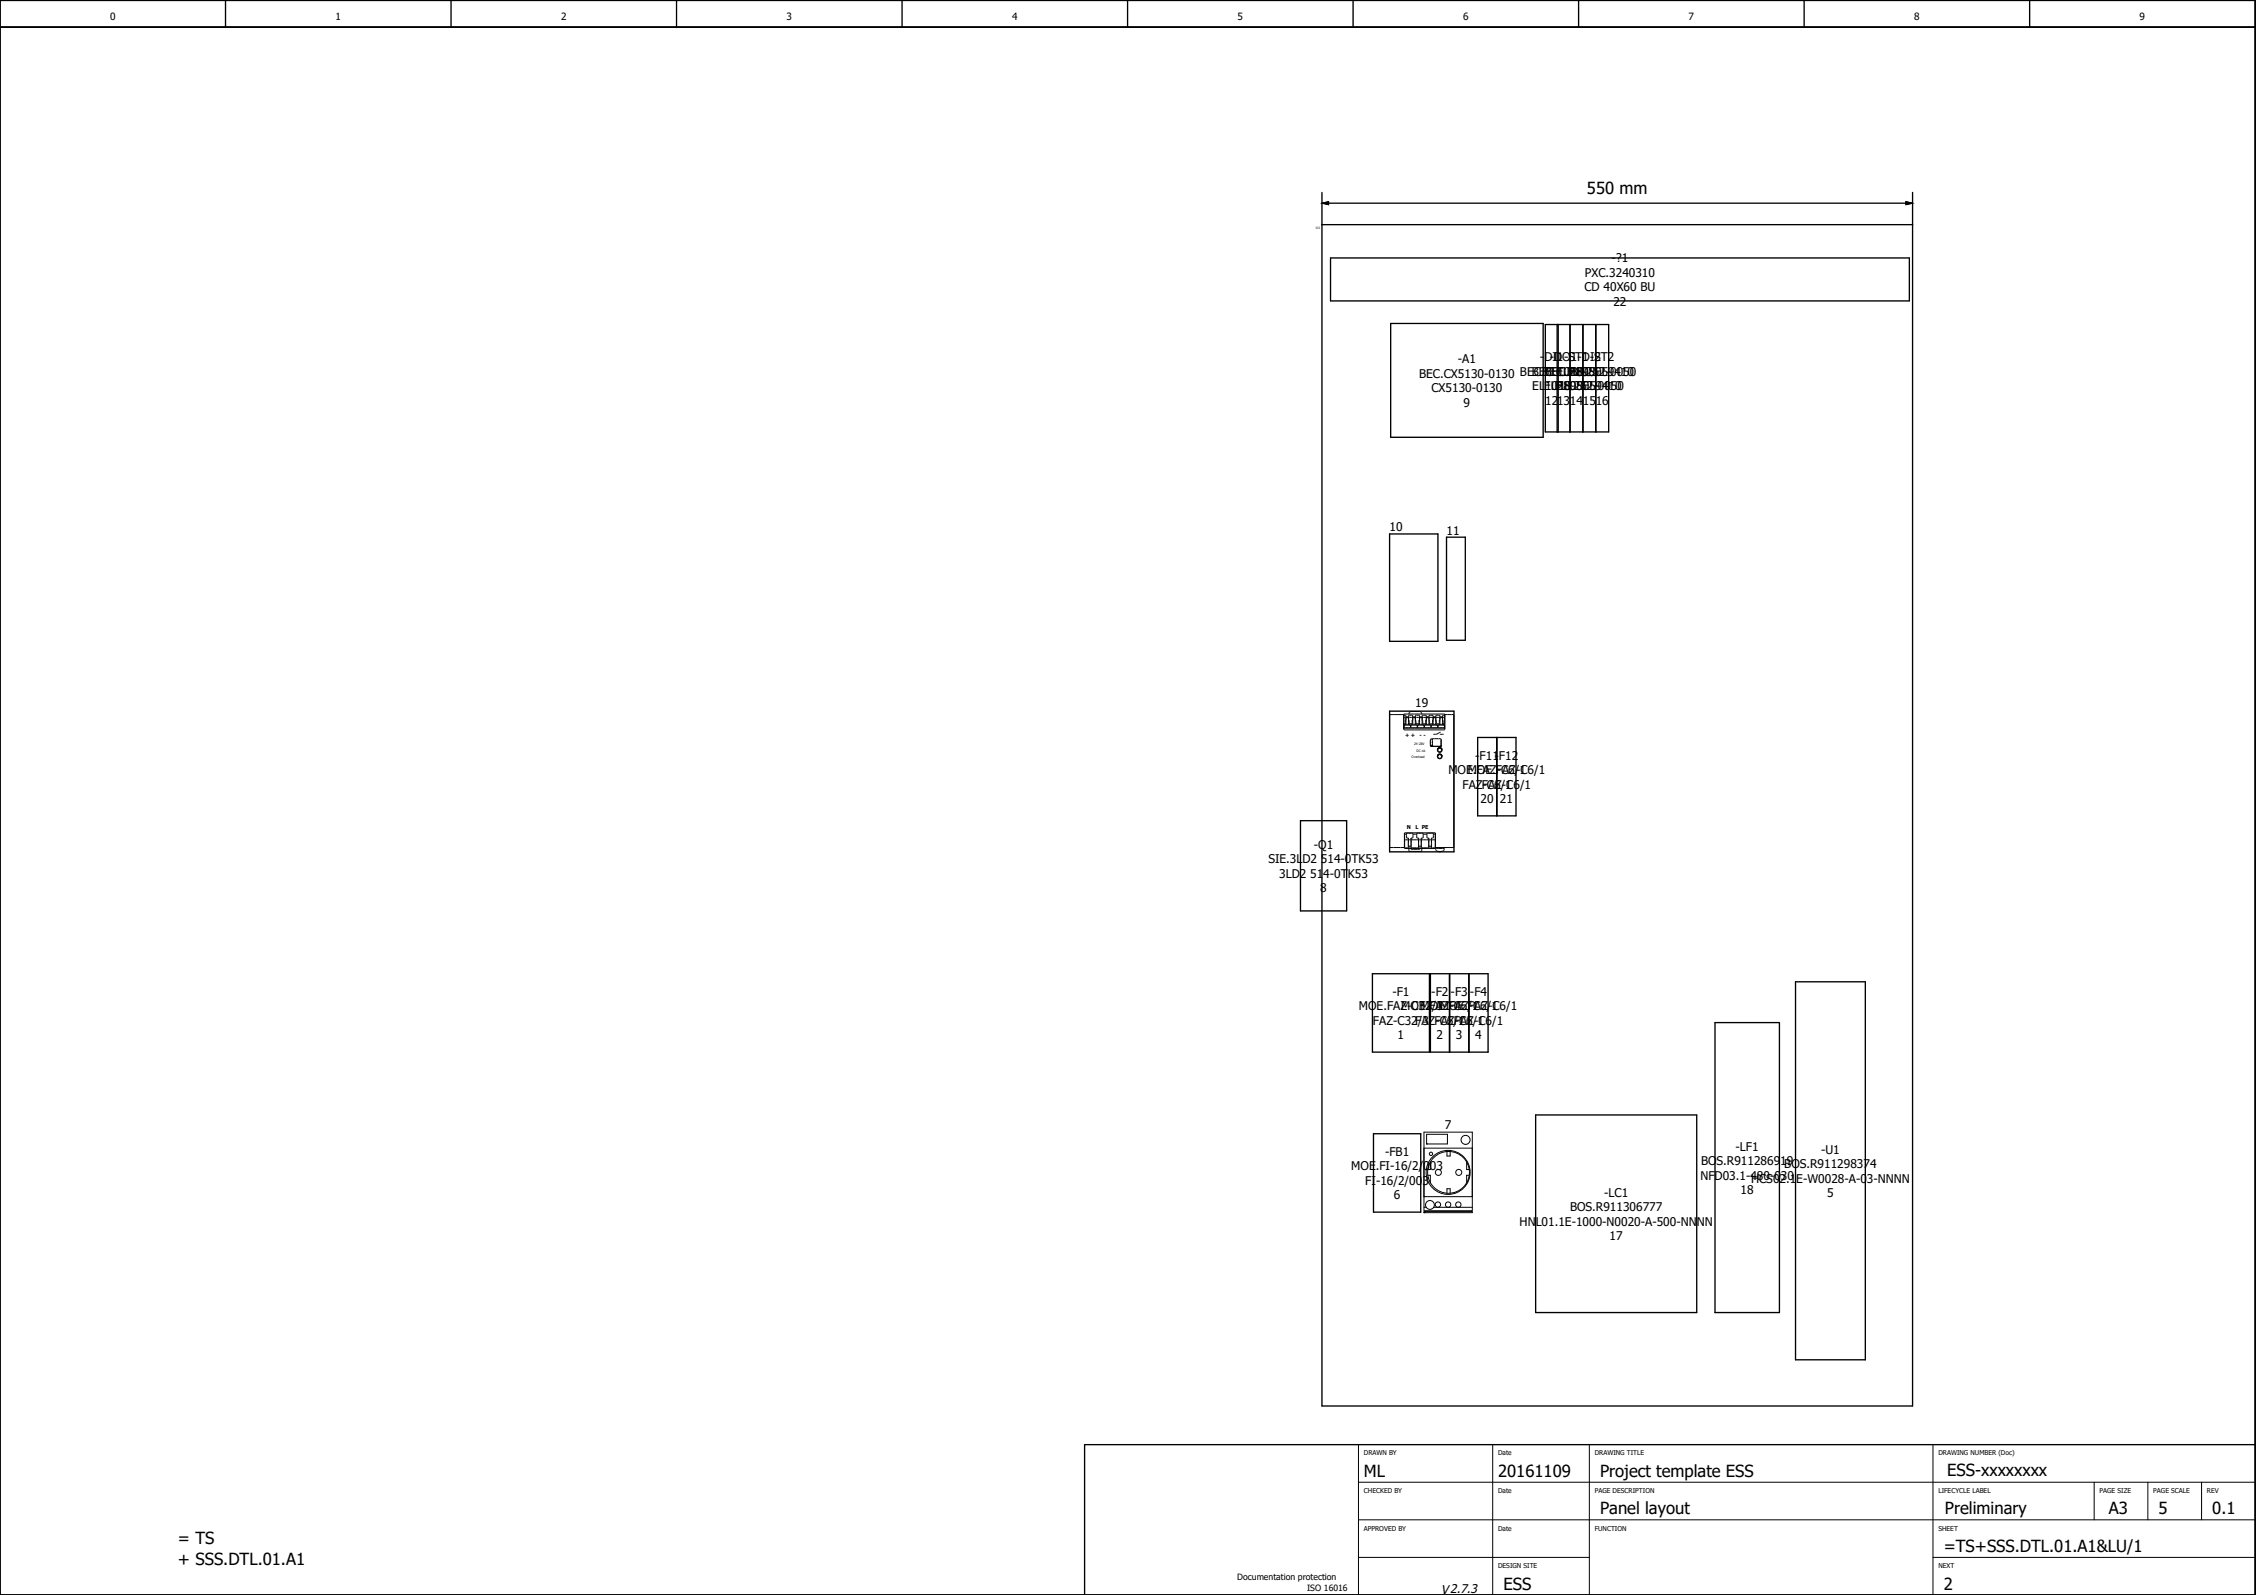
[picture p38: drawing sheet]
<svg xmlns="http://www.w3.org/2000/svg" width="420mm" height="297mm" viewBox="0 0 420 297" stroke-linecap="round" stroke-linejoin="round" font-family="sans-serif">
<defs><g id="words">
<g font-size="3.1">
<text x="295.6" y="36.2">550 mm</text>
<text x="254" y="275">ML</text>
<text x="279" y="275">20161109</text>
<text x="298" y="275">Project template ESS</text>
<text x="362.6" y="274.9">ESS-xxxxxxxx</text>
<text x="392.7" y="281.9">A3</text>
<text x="33.1" y="287.5">= TS</text>
<text x="298" y="282">Panel layout</text>
<text x="362.2" y="282">Preliminary</text>
<text x="402" y="282">5</text>
<text x="412" y="282">0.1</text>
<text x="33.1" y="291.5">+ SSS.DTL.01.A1</text>
<text x="362" y="289">=TS+SSS.DTL.01.A1&amp;LU/1</text>
<text x="280" y="296">ESS</text>
<text x="362" y="296">2</text>
</g>
<text font-size="2.3" x="268.4" y="296.8">V2.7.3</text>
<g font-size="2.2">
<text x="295.2" y="51.6">PXC.3240310</text>
<text x="300.2" y="48.9">-?1</text>
<text x="295.1" y="54.3">CD 40X60 BU</text>
<text x="300.5" y="57">22</text>
<text x="264.3" y="70.4">BEC.CX5130-0130 BEC.EL1018</text>
<text x="271.5" y="67.7">-A1</text>
<text x="285.3" y="70">BEC.EL2808</text>
<text x="286.8" y="67.3">-DI1-ST1-ST2</text>
<text x="287.2" y="70">BEC.EL1252-0050</text>
<text x="287.7" y="70">BEC.EL9505</text>
<text x="288.6" y="67.3">-DO1-DI2</text>
<text x="292.5" y="70">BEC.EL9410</text>
<text x="266.6" y="73.1">CX5130-0130</text>
<text x="272.6" y="75.8">9</text>
<text x="285.4" y="72.7">EL1018</text>
<text x="287.6" y="72.7">EL2808EL9410</text>
<text x="287.8" y="75.4">1213141516</text>
<text x="289.5" y="72.7">EL1252-0050</text>
<text x="290" y="72.7">EL9505</text>
<text x="258.8" y="99">10</text>
<text x="269.4" y="99.6">11</text>
<text x="263.6" y="131.6">19</text>
<text x="274.8" y="141.5">-F11-F12</text>
<text x="269.7" y="144.2">MOE.FAZ-C6/1</text>
<text x="272.4" y="146.9">FAZ-C6/1</text>
<text x="273.3" y="144.2">MOE.FAZ-C6/1</text>
<text x="275.7" y="149.6">20</text>
<text x="276" y="146.9">FAZ-C6/1</text>
<text x="279.3" y="149.6">21</text>
<text x="236.2" y="160.8">SIE.3LD2 514-0TK53</text>
<text x="244.7" y="158.1">-Q1</text>
<text x="238.2" y="163.5">3LD2 514-0TK53</text>
<text x="245.9" y="166.2">8</text>
<text x="259.3" y="185.5">-F1</text>
<text x="266.6" y="185.5">-F2</text>
<text x="270.2" y="185.5">-F3</text>
<text x="273.8" y="185.5">-F4</text>
<text x="253.1" y="188.2">MOE.FAZ-C32/3MOE.FAZ-C6/1</text>
<text x="255.7" y="190.9">FAZ-C32/3</text>
<text x="260.9" y="188.2">MOE.FAZ-C6/1</text>
<text x="263.6" y="190.9">FAZ-C6/1</text>
<text x="264.5" y="188.2">MOE.FAZ-C6/1</text>
<text x="267.2" y="190.9">FAZ-C6/1</text>
<text x="270.8" y="190.9">FAZ-C6/1</text>
<text x="260.3" y="193.6">1</text>
<text x="267.6" y="193.6">2</text>
<text x="271.2" y="193.6">3</text>
<text x="274.8" y="193.6">4</text>
<text x="257.9" y="215.3">-FB1</text>
<text x="269.1" y="210.2">7</text>
<text x="323.2" y="214.3">-LF1</text>
<text x="339.2" y="214.9">-U1</text>
<text x="251.7" y="218">MOE.FI-16/2/003</text>
<text x="254.3" y="220.7">FI-16/2/003</text>
<text x="316.7" y="219.7">NFD03.1-480-030</text>
<text x="316.8" y="217">BOS.R911286919</text>
<text x="326.1" y="220.3">HCS02.1E-W0028-A-03-NNNN</text>
<text x="332.3" y="217.6">BOS.R911298374</text>
<text x="259.6" y="223.4">6</text>
<text x="292.4" y="225.6">BOS.R911306777</text>
<text x="298.8" y="222.9">-LC1</text>
<text x="324.2" y="222.4">18</text>
<text x="340.3" y="223">5</text>
<text x="283" y="228.3">HNL01.1E-1000-N0020-A-500-NNNN</text>
<text x="299.8" y="231">17</text>
</g>
<g font-size="1.9">
<text x="20.5" y="3.7">0</text>
<text x="62.5" y="3.7">1</text>
<text x="104.5" y="3.7">2</text>
<text x="146.5" y="3.7">3</text>
<text x="188.5" y="3.7">4</text>
<text x="230.5" y="3.7">5</text>
<text x="272.5" y="3.7">6</text>
<text x="314.5" y="3.7">7</text>
<text x="356.5" y="3.7">8</text>
<text x="398.5" y="3.7">9</text>
</g>
<g font-size="1.6">
<text x="230.4" y="294.3">Documentation protection</text>
<text x="243.4" y="296.3">ISO 16016</text>
</g>
<g font-size="1.2">
<text x="254" y="271">DRAWN BY</text>
<text x="279" y="271">Date</text>
<text x="297" y="271">DRAWING TITLE</text>
<text x="361" y="271">DRAWING NUMBER (Doc)</text>
<text x="254" y="278">CHECKED BY</text>
<text x="279" y="278">Date</text>
<text x="297" y="278">PAGE DESCRIPTION</text>
<text x="361" y="278">LIFECYCLE LABEL</text>
<text x="391" y="278">PAGE SIZE</text>
<text x="401" y="278">PAGE SCALE</text>
<text x="411" y="278">REV</text>
<text x="254" y="285">APPROVED BY</text>
<text x="279" y="285">Date</text>
<text x="297" y="285">FUNCTION</text>
<text x="361" y="285">SHEET</text>
<text x="279" y="292">DESIGN SITE</text>
<text x="361" y="292">NEXT</text>
</g>
<g font-size="1">
<text x="261.7" y="137.3">+ +</text>
<text x="264.4" y="137.3">- -</text>
<text x="262" y="154.3">N</text>
<text x="263.6" y="154.3">L PE</text>
</g>
<g font-size=".6">
<text x="244.9" y="42.6">-U1</text>
<text x="262.9" y="141.1">Overload</text>
<text x="263.4" y="138.7">24-28V</text>
<text x="263.8" y="140">DC ok</text>
</g>
</g></defs>
<g fill="none" stroke="#000" stroke-width=".25">
<path d="M42 0v5M84 0v5M126 0v5M168 0v5M210 0v5M252 0v5M294 0v5M336 0v5M378 0v5M246.2 35.8v226h110v-226M247.2 37.8h108M246.2 41.8h110"/>
<path d="M247.8 48h107.8v8h-107.8zM259 60.2h28.4v21.2h-28.4zM287.8 60.4h11.8v20h-11.8zM290 60.4v20M290.2 60.4v20M292.4 60.4v20M294.8 60.4v20M297.2 60.4v20M258.8 99.4h9v20h-9zM269.4 100h3.5v19.2h-3.5zM258.8 132.4h12v26.2h-12zM275.2 137.3h3.5v14.6h-3.5z"/>
<path d="M278.8 137.3h3.5v14.6h-3.5zM242.2 152.8h8.6v16.8h-8.6zM255.6 181.3h10.6v14.6h-10.6zM266.4 181.3h3.5v14.6h-3.5zM270 181.3h3.5v14.6h-3.5zM273.6 181.3h3.5v14.6h-3.5zM319.4 190.4h12v54h-12zM334.4 182.8h13v70.4h-13zM255.8 211.1h8.8v14.6h-8.8zM286 207.6h30v36.8h-30zM420 269h-218v28"/>
</g>
<path d="M0 5h420M0 0h420v297h-420z" fill="none" stroke="#000" stroke-width=".35"/>
<g fill="none" stroke="#000" stroke-width=".19">
<path d="M246.2 37.8l1.2-.2v.5zM355 37.6l1.2 .2-1.2 .3zM261.4 133.2h.4l-.1 1.8M261.4 133.4h.1M261.4 135.8h.1M261.4 133.5h.1M261.4 135.1h.1M261.5 133h7.6v2.9h-7.6zM261.5 135.6h7.6M261.5 134.8h.2M261.5 133.6h.3M261.5 133.1h-2.7v24.7h2.8"/>
<path d="M261.5 135h1.2M261.8 133.5h.5M261.8 133.7h.5v1.3h.4v.5h-1.2v-.5h.3zM261.8 134.9h.5M262.3 133.6h.8M262.3 134.2h.1M262.4 134.2v.8M262.4 133a.41 .41 0 0 1 .4-.5h1.6a.41 .41 0 0 1 .4 .5M262.4 134.8h.6M262.8 135h1.1M263.1 134.1h-.1v.9M263.1 133.5h.5"/>
<path d="M263.1 133.7h.5v1.3h.3v.5h-1.1v-.5h.3v-1.8h-.8v1M263.1 134.9h.5M263.6 133.6h.8M263.6 134.2h.1M263.6 134.2l.1 .8M263.7 134.8h.6M264 135h1.2M264.4 134.1h-.1v.9M264.4 133.5h.5M264.4 133.7h.5v1.3h.3v.5h-1.2v-.5h.4v-1.8h-.8v1M264.4 134.9h.5M264.9 134.2v-1h.7v1.8h-.3v.5h1.2v-.5h-.4v-1.8h.8l-.1 1.8"/>
<path d="M264.9 133.6h.7M264.9 134.2h.1M265 134.2h.1M265 134.8h.5M265 134.2v.8M265.3 135h1.2M265.6 134.1h-.1v.9M265.6 133.5h.5M265.6 133.7h.5M265.6 134.9h.5M266.1 133.6h.8M266.1 134.2h.1"/>
<path d="M266.2 134.2h.1M266.2 134.8h.6M266.2 134.2v.8M266.4 138.3v.5M266.4 138.8h.1M266.4 138.2h.1M266.4 138.8v.1M266.4 138.3l.2 .6M266.4 138.9h.1M266.4 138v.2M266.4 138h.1M266.4 138.9l.1 .1"/>
<path d="M266.5 139h.1M266.5 138.9v.1M266.5 137.8l-.1 .2M266.5 137.8h.1M266.5 137.7v.1M266.5 137.7h.1M266.5 137.6l-.1 .2v.5M266.6 135h1.1M266.6 137.7h.1M266.6 139h.1M266.6 137.6v.1M266.6 138.9h.1"/>
<path d="M266.6 137.6h-.1M266.6 137.6h.1M266.7 139h.1M266.7 137.6h-.1M266.7 137.6h.1M266.7 139h1.5M266.8 137.6h.1M266.8 137.6h1.5M266.8 137.6v1.3M266.9 133.5h.5M266.9 134.9h.5M267.4 133.7h-.5v1.3h-.3v.5h1.1v-.5h-.3v-1.8h.8l-.1 1.8"/>
<path d="M267.4 133.6h.8M267.4 134.2h.1M267.5 134.2h.1M267.5 134.8h.6M267.5 134.2v.8M267.7 139.5v.3M267.7 139.7h.1M267.7 139.7v.1M267.7 139.6v.1M267.7 139.8h.1M267.7 139.5v.1M267.7 139.5h.1"/>
<path d="M267.7 139.8l.2 .2M267.8 139.4l.3-.2 .4 .2M267.8 139.4l-.1 .1M267.8 139.8v.1M267.8 139.4l-.1 .2M267.8 139.7h.1M267.8 139.7a.35 .35 0 0 1 .3-.4 .35 .35 0 0 1 .4 .4M267.8 139.7l.1 .2M267.8 135h1.2M267.9 139.4h-.1M267.9 139.3l-.1 .1M267.9 140h.1"/>
<path d="M267.9 139.3l.3-.1 .3 .2M267.9 139.3h.1M267.9 139.9h.1M267.9 139.9l.1 .1M268 139.3h.1M268 139.3h-.1M268.1 139.3h-.1M268.1 139.3h.1M268.1 139.3h.2M268.2 136.7h.7M268.2 133.5h.5M268.2 134.9h.5"/>
<path d="M268.2 139h.1M268.2 139.3h.1M268.3 139h-.1M268.3 139.3h.1M268.3 139h.1M268.3 136.3l-.8 .4h-.5M268.3 139h-1.7M268.3 137.6h.1M268.4 138.9l-.1 .1M268.4 139.9l-.2 .1M268.4 139h-.1M268.4 137.6h.1"/>
<path d="M268.4 139.3h.1M268.4 138.9v.1M268.4 139.3l.1 .1M268.4 139h.1M268.4 138.9h.1M268.4 137.6v1.3M268.4 140l-.1 .1M268.4 137.7h.1M268.4 139.4h.1M268.4 137.7v1.2M268.4 139.9h.1M268.5 139.4h.1"/>
<path d="M268.5 139.4v.1M268.5 139.7l-.1 .2M268.5 139.7h.1M268.5 139.5h.1M268.5 139.8l-.1 .2M268.5 139.4l.1 .2M268.5 139.8h.1M268.5 139.5v.2M268.5 139.5v.1M268.5 139.4a.45 .45 0 0 1-.2 .7 .45 .45 0 0 1-.6-.3M268.5 139.6v.1M268.5 139.6h.1"/>
<path d="M268.5 139.7v.1M268.7 133.6h.4M268.7 134.2h.1M268.7 134.2l.1 .8M268.8 134.8h.3M269 135.5v-.5h-.3v-1.3h-.5v1.3h-.4v.5l1.3 .1M269.1 134h.1M269.1 133.4h.1M269.1 133.1h1.7v24.7h-3.5M269.1 133.8h.1M269.1 133.5h.1M269.1 135.7h.1"/>
<path d="M269.1 133.2h-.4v1M269.1 133.1v2.7M258.8 149v7.6M261.6 157.5h.1M261.6 157.7h.1M261.6 157.4h.1M261.6 156.4h5.7M261.6 155.1h5.7v2.9h-5.7zM261.6 155.4h.4M261.6 155.1v2.7M262 155.2h1.2v.9h-.4v1.5h-.5v-1.5h-.3zM262.3 156.1v1.8h-.7"/>
<path d="M262.3 157.8h.5M262.4 158v.5M262.4 158.5h.1M262.4 158.5l2.3 .1M262.8 158v.2h1.6v-.2M262.8 156.1v1.8h1.4v-1.8h-.3v-.9h1.2v.9h-.4v1.8h1.4v-1.8h-.3v-.9h1.2v.9h-.4v1.8h.7M263.2 155.4h.7M264.2 157.8h.5M264.2 157.6h.5M264.7 158.5v.1M264.8 158.5h.1M264.8 158v.5"/>
<path d="M265.1 155.4h.7M266.1 157.8h.5M266.1 157.6h.5M267 155.4h.3M267.3 157.5h.1M267.3 155.1v2.7M267.3 157.7h.1M267.3 157.4h.1M267.4 157.8v.2M267.7 140.7v.3M267.7 140.9h.1M267.7 140.9v.1"/>
<path d="M267.7 140.8v.1M267.7 141h.1M267.7 141l.1 .1M267.7 140.7v.1M267.8 140.7h-.1M267.8 140.6l.3-.2 .4 .2M267.8 140.6l-.1 .1M267.8 140.6l.2-.2 .5 .2M267.8 140.6l-.1 .2M267.8 140.7l-.1 .1M267.8 140.9a.35 .35 0 0 1 .3-.4 .35 .35 0 0 1 .4 .4M267.8 140.9h.1"/>
<path d="M267.8 140.9v.1M267.8 140.6v.1M267.8 141.1h.1M267.8 140.6h.1M267.8 141.1v.1M267.8 141v.1M267.8 158.5l.2 .1M267.8 158.5h.1M267.8 141.2h.1M267.9 141.2l.1 .1M267.9 140.6h-.1M267.9 140.5v.1"/>
<path d="M267.9 141.1v.1M267.9 141.2h.2M267.9 158.5h.1M267.9 158.5v.1M267.9 158.6h.2M268 140v.1M268 141.3h.1M268 140.5h-.1M268 140.5l-.1 .1M268 140.5h.1M268 140h.1M268 140.1h.2"/>
<path d="M268 158.6a.53 .53 0 0 1-.6-.6h1.6a.52 .52 0 0 1-.7 .6M268 158.6h.1M268.1 140.5h.1M268.1 140.5h-.1M268.1 158.6h.1M268.1 140.5h.2M268.1 157.8h.1M268.2 141.3h-.1M268.2 141.2h-.1M268.2 157.8v.1M268.2 157.9h.1M268.2 157.9v.1"/>
<path d="M268.2 140h-.1M268.2 157.8h.1M268.2 158.6h.1M268.2 140.5h.1M268.2 158h.1M268.2 141.2h.1M268.2 140h.1M268.2 157.9l.1 .1M268.3 141.2h-.1M268.3 140.5h.1M268.3 140.1h-.1M268.3 141.3h-.1"/>
<path d="M268.3 157.9h.1M268.3 157.9v.1M268.3 141.3h.1M268.3 158h.1M268.3 158.6h.1M268.3 158.6h-.1M268.3 141.2h.1M268.3 140.5l.1 .1M268.4 141.2h-.1M268.4 140.5v.1M268.4 141.2l-.1 .1M268.4 140.6h.1"/>
<path d="M268.5 140.6h.1M268.5 140.9l-.2 .3M268.5 140.9h.1M268.5 140.7h.1M268.5 158.6h-.2M268.5 158.6h.1M268.5 140.6l.1 .2M268.5 140.7v.1M268.5 140.6a.45 .45 0 0 1-.2 .7 .45 .45 0 0 1-.6-.3M268.5 140.8v.1M268.5 141l-.1 .2M268.5 158.5l-.3 .1"/>
<path d="M268.5 140.8h.1M268.5 141h.1M268.5 140.9v.1M268.9 157.8v.2M265.2 210.8h9v15h-9zM265.2 213.8h9M265.7 213h.1M265.7 211.2h3.9v1.8h-3.9zM265.9 218.9h.5v1.4M266.4 216.4v1.4h-.5M269.5 214.4v.9h.6v-.9M273.2 216.4v1.4h.4"/>
<path d="M273.6 218.9h-.4v1.4M265.2 225.8h.1M265.2 222.9h.1M265.2 224.8h.4M265.2 222.9h9M265.3 225.6h.1M265.3 225.5h8.8v.1h-8.8zM267 224.8h7.2M269.5 222.2v-.8h.6v.8M253 276h167M253 269v28M278 269v28"/>
<path d="M296 269v28M360 269v28M390 276v7M400 276v7M410 276v7M253 283h167M253 290h43M360 290h60"/>
<circle cx="266.5" cy="214.9" r=".31"/>
<circle cx="267.9" cy="218.3" r=".56"/>
<circle cx="269.7" cy="218.3" r="4.1"/>
<circle cx="269.8" cy="218.3" r="3.9"/>
<circle cx="271.7" cy="218.3" r=".56"/>
<circle cx="273" cy="212.3" r=".84"/>
<circle cx="266.3" cy="224.4" r=".82"/>
<circle cx="267.8" cy="224.3" r=".5"/>
<circle cx="269.7" cy="224.3" r=".5"/>
<circle cx="271.6" cy="224.3" r=".5"/>
</g>
<path d="M246.2 37.8l1.2-.2v.5zM355 37.6l1.2 .2-1.2 .3z" fill="#000" stroke="#000" stroke-width=".19"/>
<use href="#words"/>
</svg>
